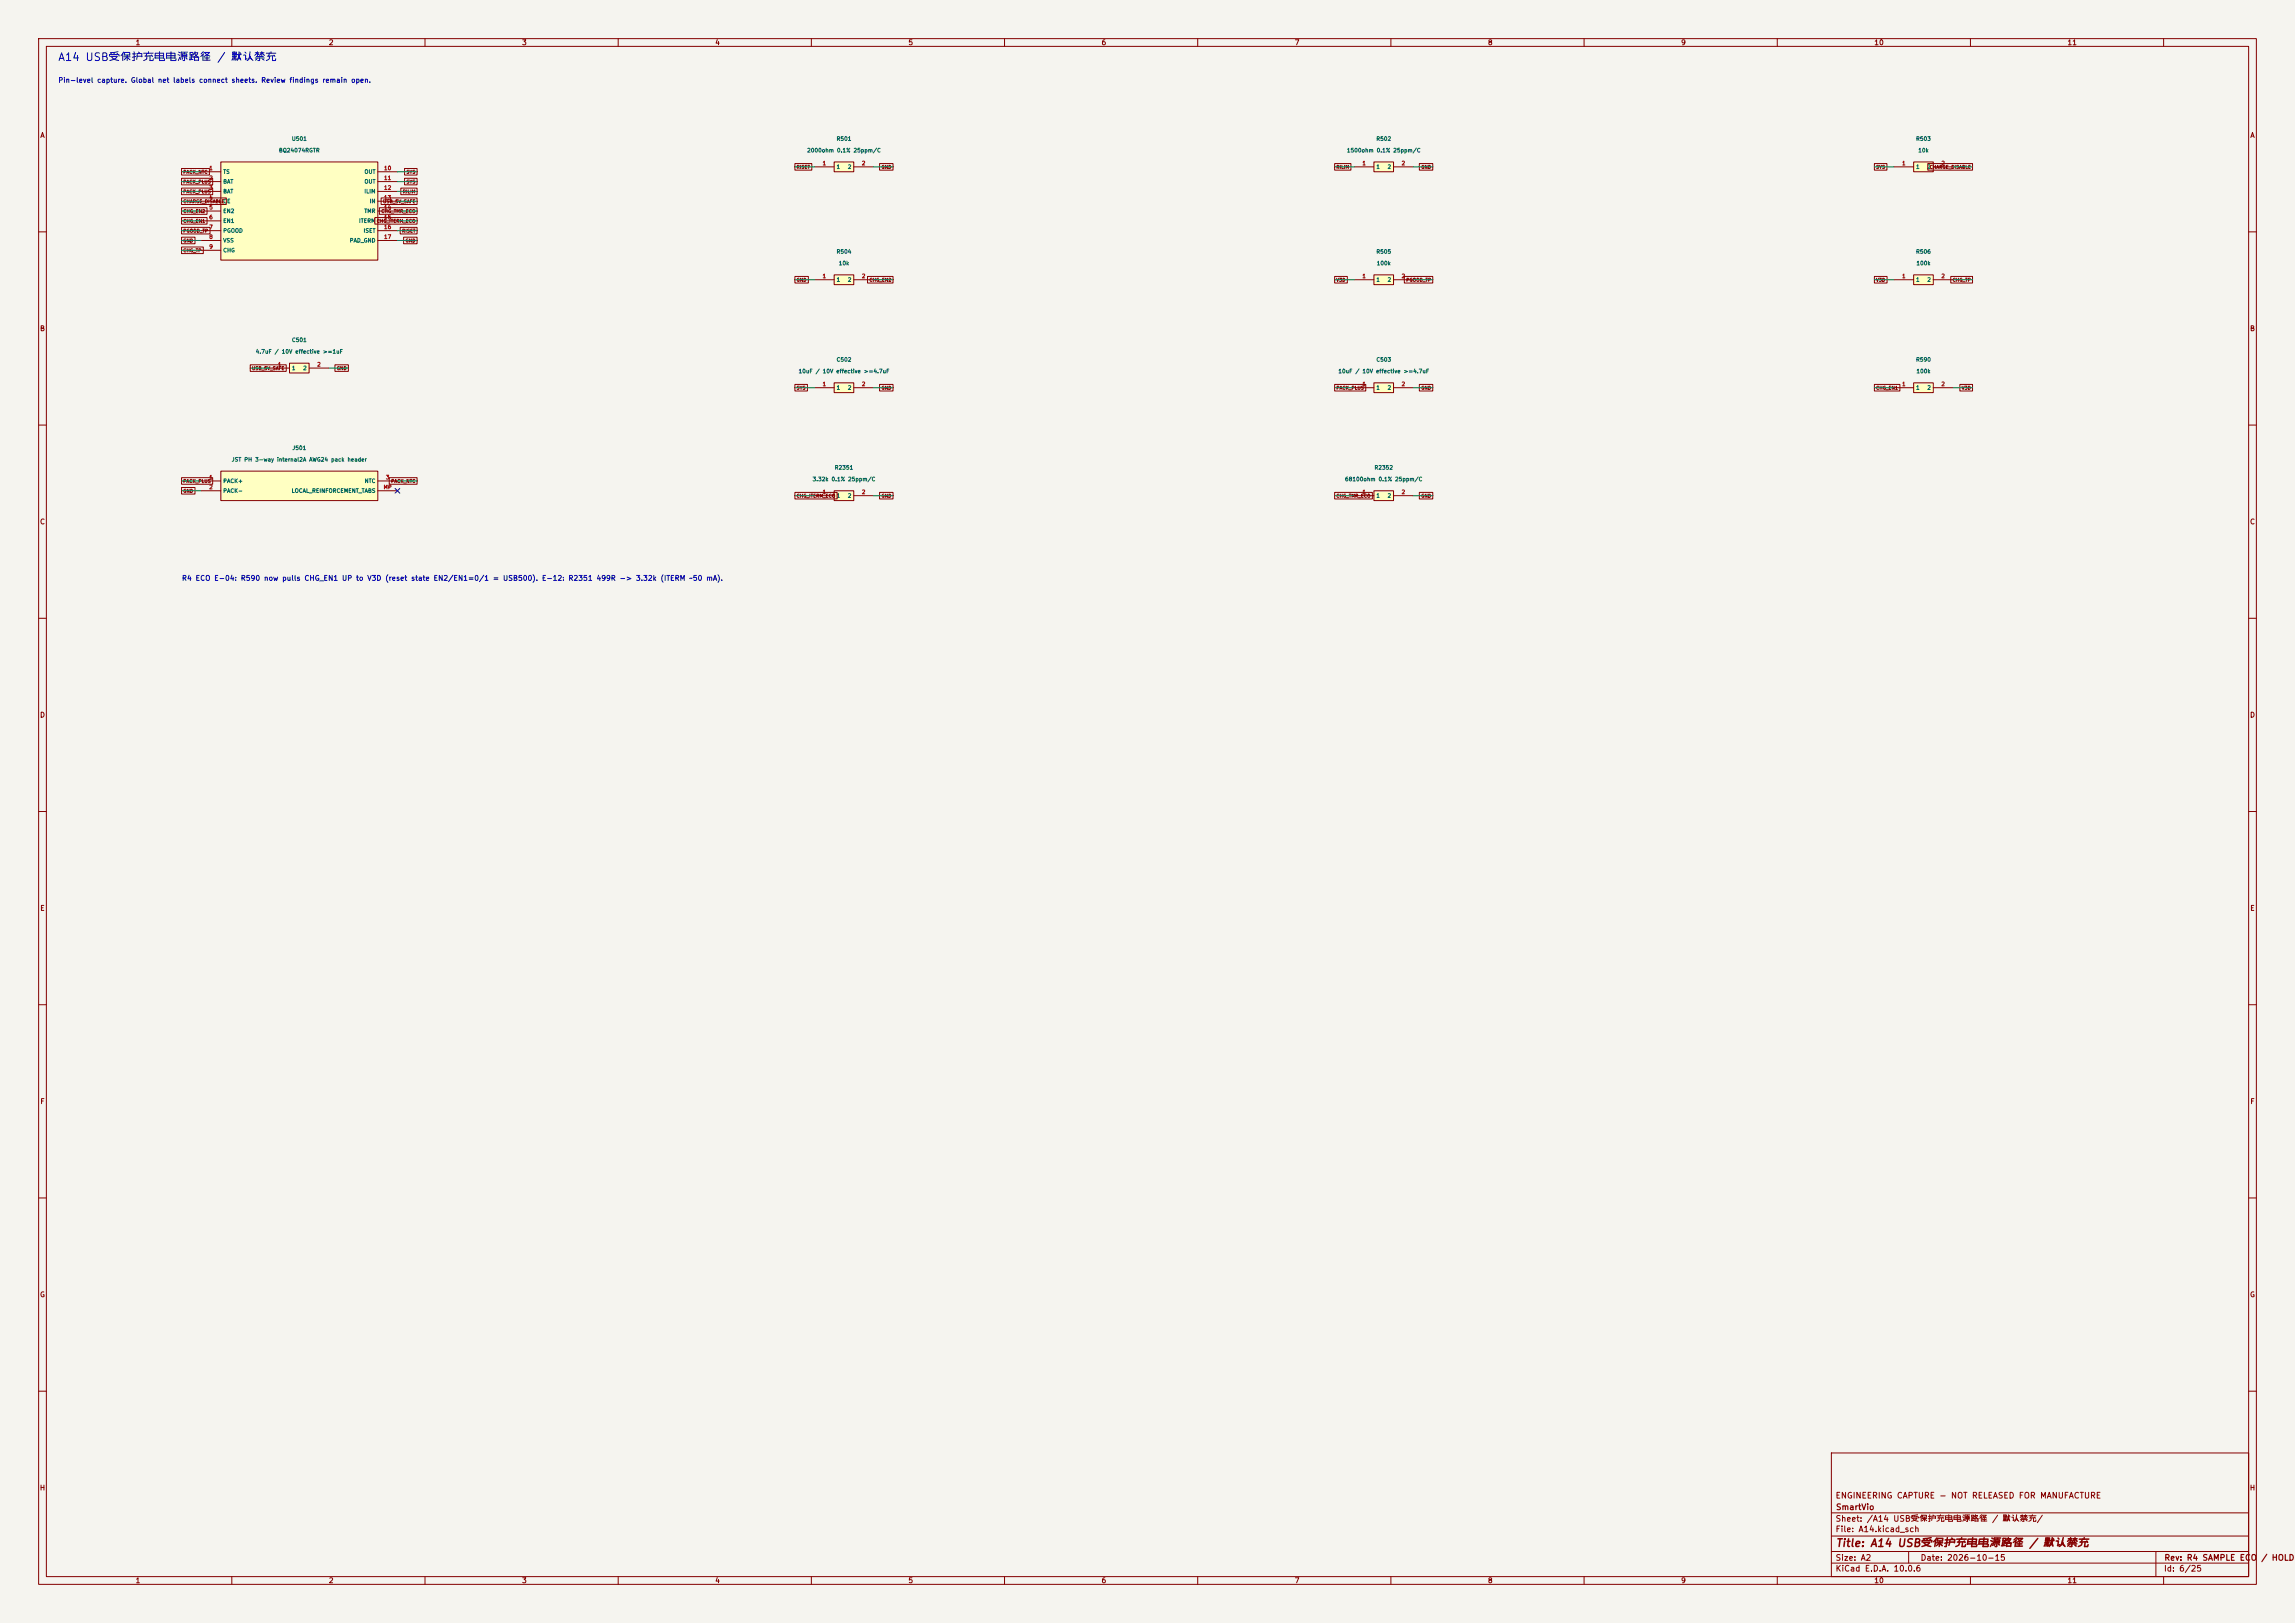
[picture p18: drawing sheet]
<svg xmlns="http://www.w3.org/2000/svg" width="594mm" height="420mm" viewBox="0 0 594 420" stroke-linecap="round" stroke-linejoin="round" font-family="sans-serif">
<defs><g id="words">
<text font-size="2" fill="#0000c2" x="14.9" y="16.3">A14 USB受保护充电电源路径 / 默认禁充</text>
<text font-size="2" fill="#840000" x="475" y="400.8">Title: A14 USB受保护充电电源路径 / 默认禁充</text>
<g font-size="1.5" fill="#840000">
<text x="475" y="388.1">ENGINEERING CAPTURE - NOT RELEASED FOR MANUFACTURE</text>
<text x="475" y="394.1">Sheet: /A14 USB受保护充电电源路径 / 默认禁充/</text>
<text x="475.1" y="391.1">SmartVio</text>
<text x="475" y="396.8">File: A14.kicad_sch</text>
<text x="475" y="407">KiCad E.D.A. 10.0.6</text>
<text x="475" y="404.2">Size: A2</text>
<text x="497" y="404.2">Date: 2026-10-15</text>
<text x="560" y="407">Id: 6/25</text>
<text x="560.1" y="404.2">Rev: R4 SAMPLE ECO</text>
<text x="585.1" y="404.2">/ HOLD</text>
</g>
<g font-size="1.3" fill="#840000">
<text x="35" y="12">1</text>
<text x="85" y="12">2</text>
<text x="135" y="12">3</text>
<text x="185" y="12">4</text>
<text x="235" y="12">5</text>
<text x="285" y="12">6</text>
<text x="335" y="12">7</text>
<text x="385" y="12">8</text>
<text x="435" y="12">9</text>
<text x="485" y="12">10</text>
<text x="535" y="12">11</text>
<text x="10.3" y="36">A</text>
<text x="582.3" y="36">A</text>
<text x="10.2" y="86">B</text>
<text x="582.2" y="86">B</text>
<text x="10.2" y="136">C</text>
<text x="582.2" y="136">C</text>
<text x="10.2" y="186">D</text>
<text x="582.2" y="186">D</text>
<text x="10.3" y="236">E</text>
<text x="582.3" y="236">E</text>
<text x="10.3" y="286">F</text>
<text x="582.3" y="286">F</text>
<text x="10.2" y="336">G</text>
<text x="582.2" y="336">G</text>
<text x="10.2" y="386">H</text>
<text x="582.2" y="386">H</text>
<text x="35" y="410">1</text>
<text x="85" y="410">2</text>
<text x="135" y="410">3</text>
<text x="185" y="410">4</text>
<text x="235" y="410">5</text>
<text x="285" y="410">6</text>
<text x="335" y="410">7</text>
<text x="385" y="410">8</text>
<text x="435" y="410">9</text>
<text x="485" y="410">10</text>
<text x="535" y="410">11</text>
</g>
<g font-size="1.3" fill="#0000c2">
<text x="15" y="21.7">Pin-level capture. Global net labels connect sheets. Review findings remain open.</text>
<text x="47" y="150.6">R4 ECO E-04: R590 now pulls CHG_EN1 UP to V3D (reset state EN2/EN1=0/1 = USB500). E-12: R2351 499R -&gt; 3.32k (ITERM ~50 mA).</text>
</g>
<g font-size="1" fill="#006464">
<text x="72.1" y="39.7">BQ24074RGTR</text>
<text x="75.4" y="36.7">U501</text>
<text x="208.8" y="39.7">2000ohm 0.1% 25ppm/C</text>
<text x="216.4" y="36.7">R501</text>
<text x="348.5" y="39.7">1500ohm 0.1% 25ppm/C</text>
<text x="356.1" y="36.7">R502</text>
<text x="495.8" y="36.7">R503</text>
<text x="496.4" y="39.7">10k</text>
<text x="57.7" y="45.2">TS</text>
<text x="57.7" y="47.7">BAT</text>
<text x="94.2" y="45.2">OUT</text>
<text x="94.2" y="47.7">OUT</text>
<text x="216.4" y="43.9">1</text>
<text x="219.3" y="43.9">2</text>
<text x="356.1" y="43.9">1</text>
<text x="359" y="43.9">2</text>
<text x="495.8" y="43.9">1</text>
<text x="498.7" y="43.9">2</text>
<text x="57.7" y="50.3">BAT</text>
<text x="57.7" y="52.8">CE</text>
<text x="94.2" y="50.3">ILIM</text>
<text x="95.6" y="52.8">IN</text>
<text x="57.7" y="55.4">EN2</text>
<text x="57.7" y="57.9">EN1</text>
<text x="92.8" y="57.9">ITERM</text>
<text x="94.2" y="55.4">TMR</text>
<text x="57.7" y="60.4">PGOOD</text>
<text x="57.7" y="63">VSS</text>
<text x="57.7" y="65.5">CHG</text>
<text x="90.4" y="63">PAD_GND</text>
<text x="94" y="60.4">ISET</text>
<text x="216.4" y="65.9">R504</text>
<text x="356.1" y="65.9">R505</text>
<text x="495.8" y="65.9">R506</text>
<text x="217" y="68.9">10k</text>
<text x="356.2" y="68.9">100k</text>
<text x="495.9" y="68.9">100k</text>
<text x="216.4" y="73.1">1</text>
<text x="219.3" y="73.1">2</text>
<text x="356.1" y="73.1">1</text>
<text x="359" y="73.1">2</text>
<text x="495.8" y="73.1">1</text>
<text x="498.7" y="73.1">2</text>
<text x="75.4" y="88.7">C501</text>
<text x="66.1" y="91.7">4.7uF / 10V effective &gt;=1uF</text>
<text x="216.4" y="93.8">C502</text>
<text x="356.1" y="93.8">C503</text>
<text x="495.8" y="93.8">R590</text>
<text x="75.4" y="96">1</text>
<text x="78.3" y="96">2</text>
<text x="206.6" y="96.8">10uF / 10V effective &gt;=4.7uF</text>
<text x="216.4" y="101.1">1</text>
<text x="219.3" y="101.1">2</text>
<text x="346.3" y="96.8">10uF / 10V effective &gt;=4.7uF</text>
<text x="356.1" y="101.1">1</text>
<text x="359" y="101.1">2</text>
<text x="495.8" y="101.1">1</text>
<text x="495.9" y="96.8">100k</text>
<text x="498.7" y="101.1">2</text>
<text x="59.9" y="119.7">JST PH 3-way internal2A AWG24 pack header</text>
<text x="75.6" y="116.7">J501</text>
<text x="57.7" y="125.2">PACK+</text>
<text x="94.3" y="125.2">NTC</text>
<text x="210.2" y="124.8">3.32k 0.1% 25ppm/C</text>
<text x="215.9" y="121.8">R2351</text>
<text x="348" y="124.8">68100ohm 0.1% 25ppm/C</text>
<text x="355.6" y="121.8">R2352</text>
<text x="57.7" y="127.8">PACK-</text>
<text x="75.4" y="127.8">LOCAL_REINFORCEMENT_TABS</text>
<text x="216.4" y="129">1</text>
<text x="219.3" y="129">2</text>
<text x="356.1" y="129">1</text>
<text x="359" y="129">2</text>
</g>
<g font-size="1" fill="#a90000">
<text x="54" y="44.3">1</text>
<text x="54" y="46.8">2</text>
<text x="99.3" y="44.3">10</text>
<text x="99.3" y="46.8">11</text>
<text x="212.8" y="43">1</text>
<text x="222.9" y="43">2</text>
<text x="352.5" y="43">1</text>
<text x="362.6" y="43">2</text>
<text x="492.2" y="43">1</text>
<text x="502.3" y="43">2</text>
<text x="54" y="49.3">3</text>
<text x="54" y="51.9">4</text>
<text x="99.3" y="49.3">12</text>
<text x="99.3" y="51.9">13</text>
<text x="54" y="54.4">5</text>
<text x="54" y="57">6</text>
<text x="54" y="59.5">7</text>
<text x="99.3" y="54.4">14</text>
<text x="99.3" y="57">15</text>
<text x="99.3" y="59.5">16</text>
<text x="54" y="62">8</text>
<text x="54" y="64.6">9</text>
<text x="99.3" y="62">17</text>
<text x="212.8" y="72.2">1</text>
<text x="222.9" y="72.2">2</text>
<text x="352.5" y="72.2">1</text>
<text x="362.6" y="72.2">2</text>
<text x="492.2" y="72.2">1</text>
<text x="502.3" y="72.2">2</text>
<text x="71.8" y="95.1">1</text>
<text x="82" y="95.1">2</text>
<text x="212.8" y="100.1">1</text>
<text x="222.9" y="100.1">2</text>
<text x="352.5" y="100.1">1</text>
<text x="362.6" y="100.1">2</text>
<text x="492.2" y="100.1">1</text>
<text x="502.3" y="100.1">2</text>
<text x="54" y="124.3">1</text>
<text x="99.8" y="124.3">3</text>
<text x="54" y="126.8">2</text>
<text x="99.2" y="126.8">MP</text>
<text x="212.8" y="128.1">1</text>
<text x="222.9" y="128.1">2</text>
<text x="352.5" y="128.1">1</text>
<text x="362.6" y="128.1">2</text>
</g>
<g font-size=".9" fill="#840000">
<text x="47.3" y="47.7">PACK_PLUS</text>
<text x="47.3" y="45.2">PACK_NTC</text>
<text x="105.1" y="45.2">SYS</text>
<text x="105.1" y="47.7">SYS</text>
<text x="206.1" y="43.9">RISET</text>
<text x="228" y="43.9">GND</text>
<text x="345.8" y="43.9">RILIM</text>
<text x="367.7" y="43.9">GND</text>
<text x="485.5" y="43.9">SYS</text>
<text x="499.4" y="43.9">CHARGE_DISABLE</text>
<text x="47.3" y="50.2">PACK_PLUS</text>
<text x="47.3" y="52.8">CHARGE_DISABLE</text>
<text x="99" y="52.8">USB_5V_SAFE</text>
<text x="104.1" y="50.2">RILIM</text>
<text x="47.3" y="55.3">CHG_EN2</text>
<text x="47.3" y="57.9">CHG_EN1</text>
<text x="97.4" y="57.9">CHG_ITERM_ECO</text>
<text x="98.6" y="55.3">CHG_TMR_ECO</text>
<text x="47.3" y="65.5">CHG_TP</text>
<text x="47.3" y="60.4">PGOOD_TP</text>
<text x="47.3" y="62.9">GND</text>
<text x="104" y="60.4">RISET</text>
<text x="104.9" y="62.9">GND</text>
<text x="206.1" y="73.1">GND</text>
<text x="224.9" y="73.1">CHG_EN2</text>
<text x="345.8" y="73.1">V3D</text>
<text x="363.9" y="73.1">PGOOD_TP</text>
<text x="485.5" y="73.1">V3D</text>
<text x="505.3" y="73.1">CHG_TP</text>
<text x="65.1" y="96">USB_5V_SAFE</text>
<text x="87.1" y="96">GND</text>
<text x="206.1" y="101">SYS</text>
<text x="228" y="101">GND</text>
<text x="345.8" y="101">PACK_PLUS</text>
<text x="367.7" y="101">GND</text>
<text x="485.5" y="101">CHG_EN1</text>
<text x="507.6" y="101">V3D</text>
<text x="47.3" y="125.2">PACK_PLUS</text>
<text x="101.1" y="125.2">PACK_NTC</text>
<text x="47.3" y="127.7">GND</text>
<text x="206.1" y="129">CHG_ITERM_ECO</text>
<text x="228" y="129">GND</text>
<text x="345.8" y="129">CHG_TMR_ECO</text>
<text x="367.7" y="129">GND</text>
</g>
</g></defs>
<path d="M0 0h594v420h-594z" fill="#f5f4ef" stroke="#f5f4ef" stroke-width=".26"/>
<g fill="none" stroke="#840000" stroke-width=".26">
<path d="M10 10h574v400h-574zM12 12h570v396h-570zM60 10v2M110 10v2M160 10v2M210 10v2M260 10v2M310 10v2M360 10v2M410 10v2M460 10v2M510 10v2"/>
<path d="M560 10v2M10 60h2M582 60h2M10 110h2M582 110h2M10 160h2M582 160h2M10 210h2M582 210h2M10 260h2M582 260h2M10 310h2"/>
<path d="M582 310h2M10 360h2M474 376h108v32h-108zM582 360h2M474 397.5h108M474 391.5h108M60 408v2M110 408v2M160 408v2M210 408v2M260 408v2M310 408v2"/>
<path d="M360 408v2M410 408v2M460 408v2M474 404.5h108M474 401.5h108M494 401.5v3M510 408v2M558 401.5v6.5M560 408v2"/>
</g>
<path d="M355.6 127h5.1v2.5h-5.1z" fill="#ffffc2"/>
<path d="M350.5 128.3h5.1M355.6 127h5.1v2.5h-5.1zM360.7 128.3h5.1" fill="none" stroke="#840000" stroke-width=".26"/>
<path d="M215.9 99.1h5.1v2.5h-5.1z" fill="#ffffc2"/>
<path d="M215.9 99.1h5.1v2.5h-5.1zM210.8 100.3h5.1M221 100.3h5.1" fill="none" stroke="#840000" stroke-width=".26"/>
<path d="M215.9 41.9h5.1v2.6h-5.1z" fill="#ffffc2"/>
<path d="M210.8 43.2h5.1M215.9 41.9h5.1v2.6h-5.1zM221 43.2h5.1" fill="none" stroke="#840000" stroke-width=".26"/>
<path d="M215.9 71.1h5.1v2.6h-5.1z" fill="#ffffc2"/>
<path d="M210.8 72.4h5.1M215.9 71.1h5.1v2.6h-5.1zM221 72.4h5.1" fill="none" stroke="#840000" stroke-width=".26"/>
<path d="M215.9 127h5.1v2.5h-5.1z" fill="#ffffc2"/>
<path d="M210.8 128.3h5.1M215.9 127h5.1v2.5h-5.1zM221 128.3h5.1" fill="none" stroke="#840000" stroke-width=".26"/>
<path d="M74.9 94h5.1v2.5h-5.1z" fill="#ffffc2"/>
<path d="M69.8 95.3h5.1M74.9 94h5.1v2.5h-5.1zM80 95.3h5.1" fill="none" stroke="#840000" stroke-width=".26"/>
<path d="M57.1 41.9h40.7v25.4h-40.7z" fill="#ffffc2"/>
<g fill="none" stroke="#840000" stroke-width=".26">
<path d="M52.1 44.5h5M52.1 47h5M52.1 49.5h5M52.1 52.1h5M52.1 54.6h5M52.1 57.2h5M52.1 59.7h5M57.1 41.9h40.7v25.4h-40.7zM97.8 44.5h5.1M97.8 47h5.1M97.8 49.5h5.1M97.8 52.1h5.1"/>
<path d="M97.8 54.6h5.1M97.8 57.2h5.1M97.8 59.7h5.1M52.1 62.2h5M52.1 64.8h5M97.8 62.2h5.1"/>
</g>
<path d="M495.3 41.9h5.1v2.6h-5.1z" fill="#ffffc2"/>
<path d="M490.2 43.2h5.1M495.3 41.9h5.1v2.6h-5.1zM500.4 43.2h5.1" fill="none" stroke="#840000" stroke-width=".26"/>
<path d="M57.1 121.9h40.7v7.6h-40.7z" fill="#ffffc2"/>
<path d="M52.1 124.5h5M52.1 127h5M57.1 121.9h40.7v7.6h-40.7zM97.8 124.5h5.1M97.8 127h5.1" fill="none" stroke="#840000" stroke-width=".26"/>
<path d="M495.3 99.1h5.1v2.5h-5.1z" fill="#ffffc2"/>
<path d="M495.3 99.1h5.1v2.5h-5.1zM490.2 100.3h5.1M500.4 100.3h5.1" fill="none" stroke="#840000" stroke-width=".26"/>
<path d="M355.6 41.9h5.1v2.6h-5.1z" fill="#ffffc2"/>
<path d="M350.5 43.2h5.1M355.6 41.9h5.1v2.6h-5.1zM360.7 43.2h5.1" fill="none" stroke="#840000" stroke-width=".26"/>
<path d="M355.6 99.1h5.1v2.5h-5.1z" fill="#ffffc2"/>
<path d="M355.6 99.1h5.1v2.5h-5.1zM350.5 100.3h5.1M360.7 100.3h5.1" fill="none" stroke="#840000" stroke-width=".26"/>
<path d="M495.3 71.1h5.1v2.6h-5.1z" fill="#ffffc2"/>
<path d="M490.2 72.4h5.1M495.3 71.1h5.1v2.6h-5.1zM500.4 72.4h5.1" fill="none" stroke="#840000" stroke-width=".26"/>
<path d="M355.6 71.1h5.1v2.6h-5.1z" fill="#ffffc2"/>
<g fill="none" stroke="#840000" stroke-width=".26">
<path d="M47 53.8h6.6v1.7h-6.6zM47 46.1h8v1.7h-8zM47 48.7h8v1.7h-8zM47 58.8h7.4v1.7h-7.4zM47 56.3h6.6v1.7h-6.6zM47 51.2h11.6v1.7h-11.6zM47 43.6h7.2v1.7h-7.2zM97 56.3h10.9v1.7h-10.9zM98.2 53.8h9.7v1.7h-9.7zM98.6 51.2h9.3v1.7h-9.3zM103.6 58.8h4.3v1.7h-4.3zM103.7 48.7h4.2v1.7h-4.2z"/>
<path d="M104.7 43.6h3.2v1.7h-3.2zM104.7 46.1h3.2v1.7h-3.2zM205.7 42.3h4.4v1.7h-4.4zM227.7 42.3h3.4v1.7h-3.4zM345.4 42.3h4.3v1.7h-4.3zM367.4 42.3h3.4v1.7h-3.4zM485.1 42.3h3.3v1.7h-3.3zM499 42.3h11.5v1.7h-11.5zM47 63.9h5.6v1.7h-5.6zM47 61.4h3.5v1.7h-3.5zM104.5 61.4h3.4v1.7h-3.4zM205.7 71.5h3.5v1.7h-3.5z"/>
<path d="M224.5 71.5h6.6v1.7h-6.6zM345.4 71.5h3.3v1.7h-3.3zM350.5 72.4h5.1M355.6 71.1h5.1v2.6h-5.1zM360.7 72.4h5.1M363.5 71.5h7.3v1.7h-7.3zM485.1 71.5h3.3v1.7h-3.3zM504.9 71.5h5.6v1.7h-5.6zM64.8 94.4h9.3v1.7h-9.3zM86.7 94.4h3.5v1.7h-3.5zM205.7 99.5h3.3v1.7h-3.3zM227.7 99.5h3.4v1.7h-3.4z"/>
<path d="M345.4 99.5h8.1v1.7h-8.1zM367.4 99.5h3.4v1.7h-3.4zM485.1 99.5h6.6v1.7h-6.6zM507.3 99.5h3.2v1.7h-3.2zM47 126.1h3.5v1.8h-3.5zM47 123.6h8v1.7h-8zM100.7 123.6h7.2v1.7h-7.2zM205.7 127.4h11v1.7h-11zM227.7 127.4h3.4v1.7h-3.4zM345.4 127.4h9.8v1.7h-9.8zM367.4 127.4h3.4v1.7h-3.4z"/>
</g>
<g fill="none" stroke="#009600" stroke-width=".26">
<path d="M47 52.1h5.1M47 54.6h5.1M47 57.2h5.1M47 47h5.1M47 59.7h5.1M47 44.5h5.1M47 49.5h5.1M102.9 52.1h5M102.9 54.6h5M102.9 57.2h5M102.9 47h5M102.9 59.7h5"/>
<path d="M102.9 44.5h5M102.9 49.5h5M205.7 43.2h5.1M226.1 43.2h5M345.4 43.2h5.1M365.8 43.2h5M485.1 43.2h5.1M505.5 43.2h5M47 62.2h5.1M47 64.8h5.1M102.9 62.2h5M205.7 72.4h5.1"/>
<path d="M226.1 72.4h5M345.4 72.4h5.1M365.8 72.4h5M485.1 72.4h5.1M505.5 72.4h5M64.8 95.3h5M85.1 95.3h5.1M205.7 100.3h5.1M226.1 100.3h5M345.4 100.3h5.1M365.8 100.3h5M485.1 100.3h5.1"/>
<path d="M505.5 100.3h5M47 124.5h5.1M47 127h5.1M102.9 124.5h5M205.7 128.3h5.1M226.1 128.3h5M345.4 128.3h5.1M365.8 128.3h5"/>
</g>
<path d="M102.3 126.4l1.2 1.2M103.5 126.4l-1.2 1.2" fill="none" stroke="#000084" stroke-width=".26"/>
<use href="#words"/>
</svg>
